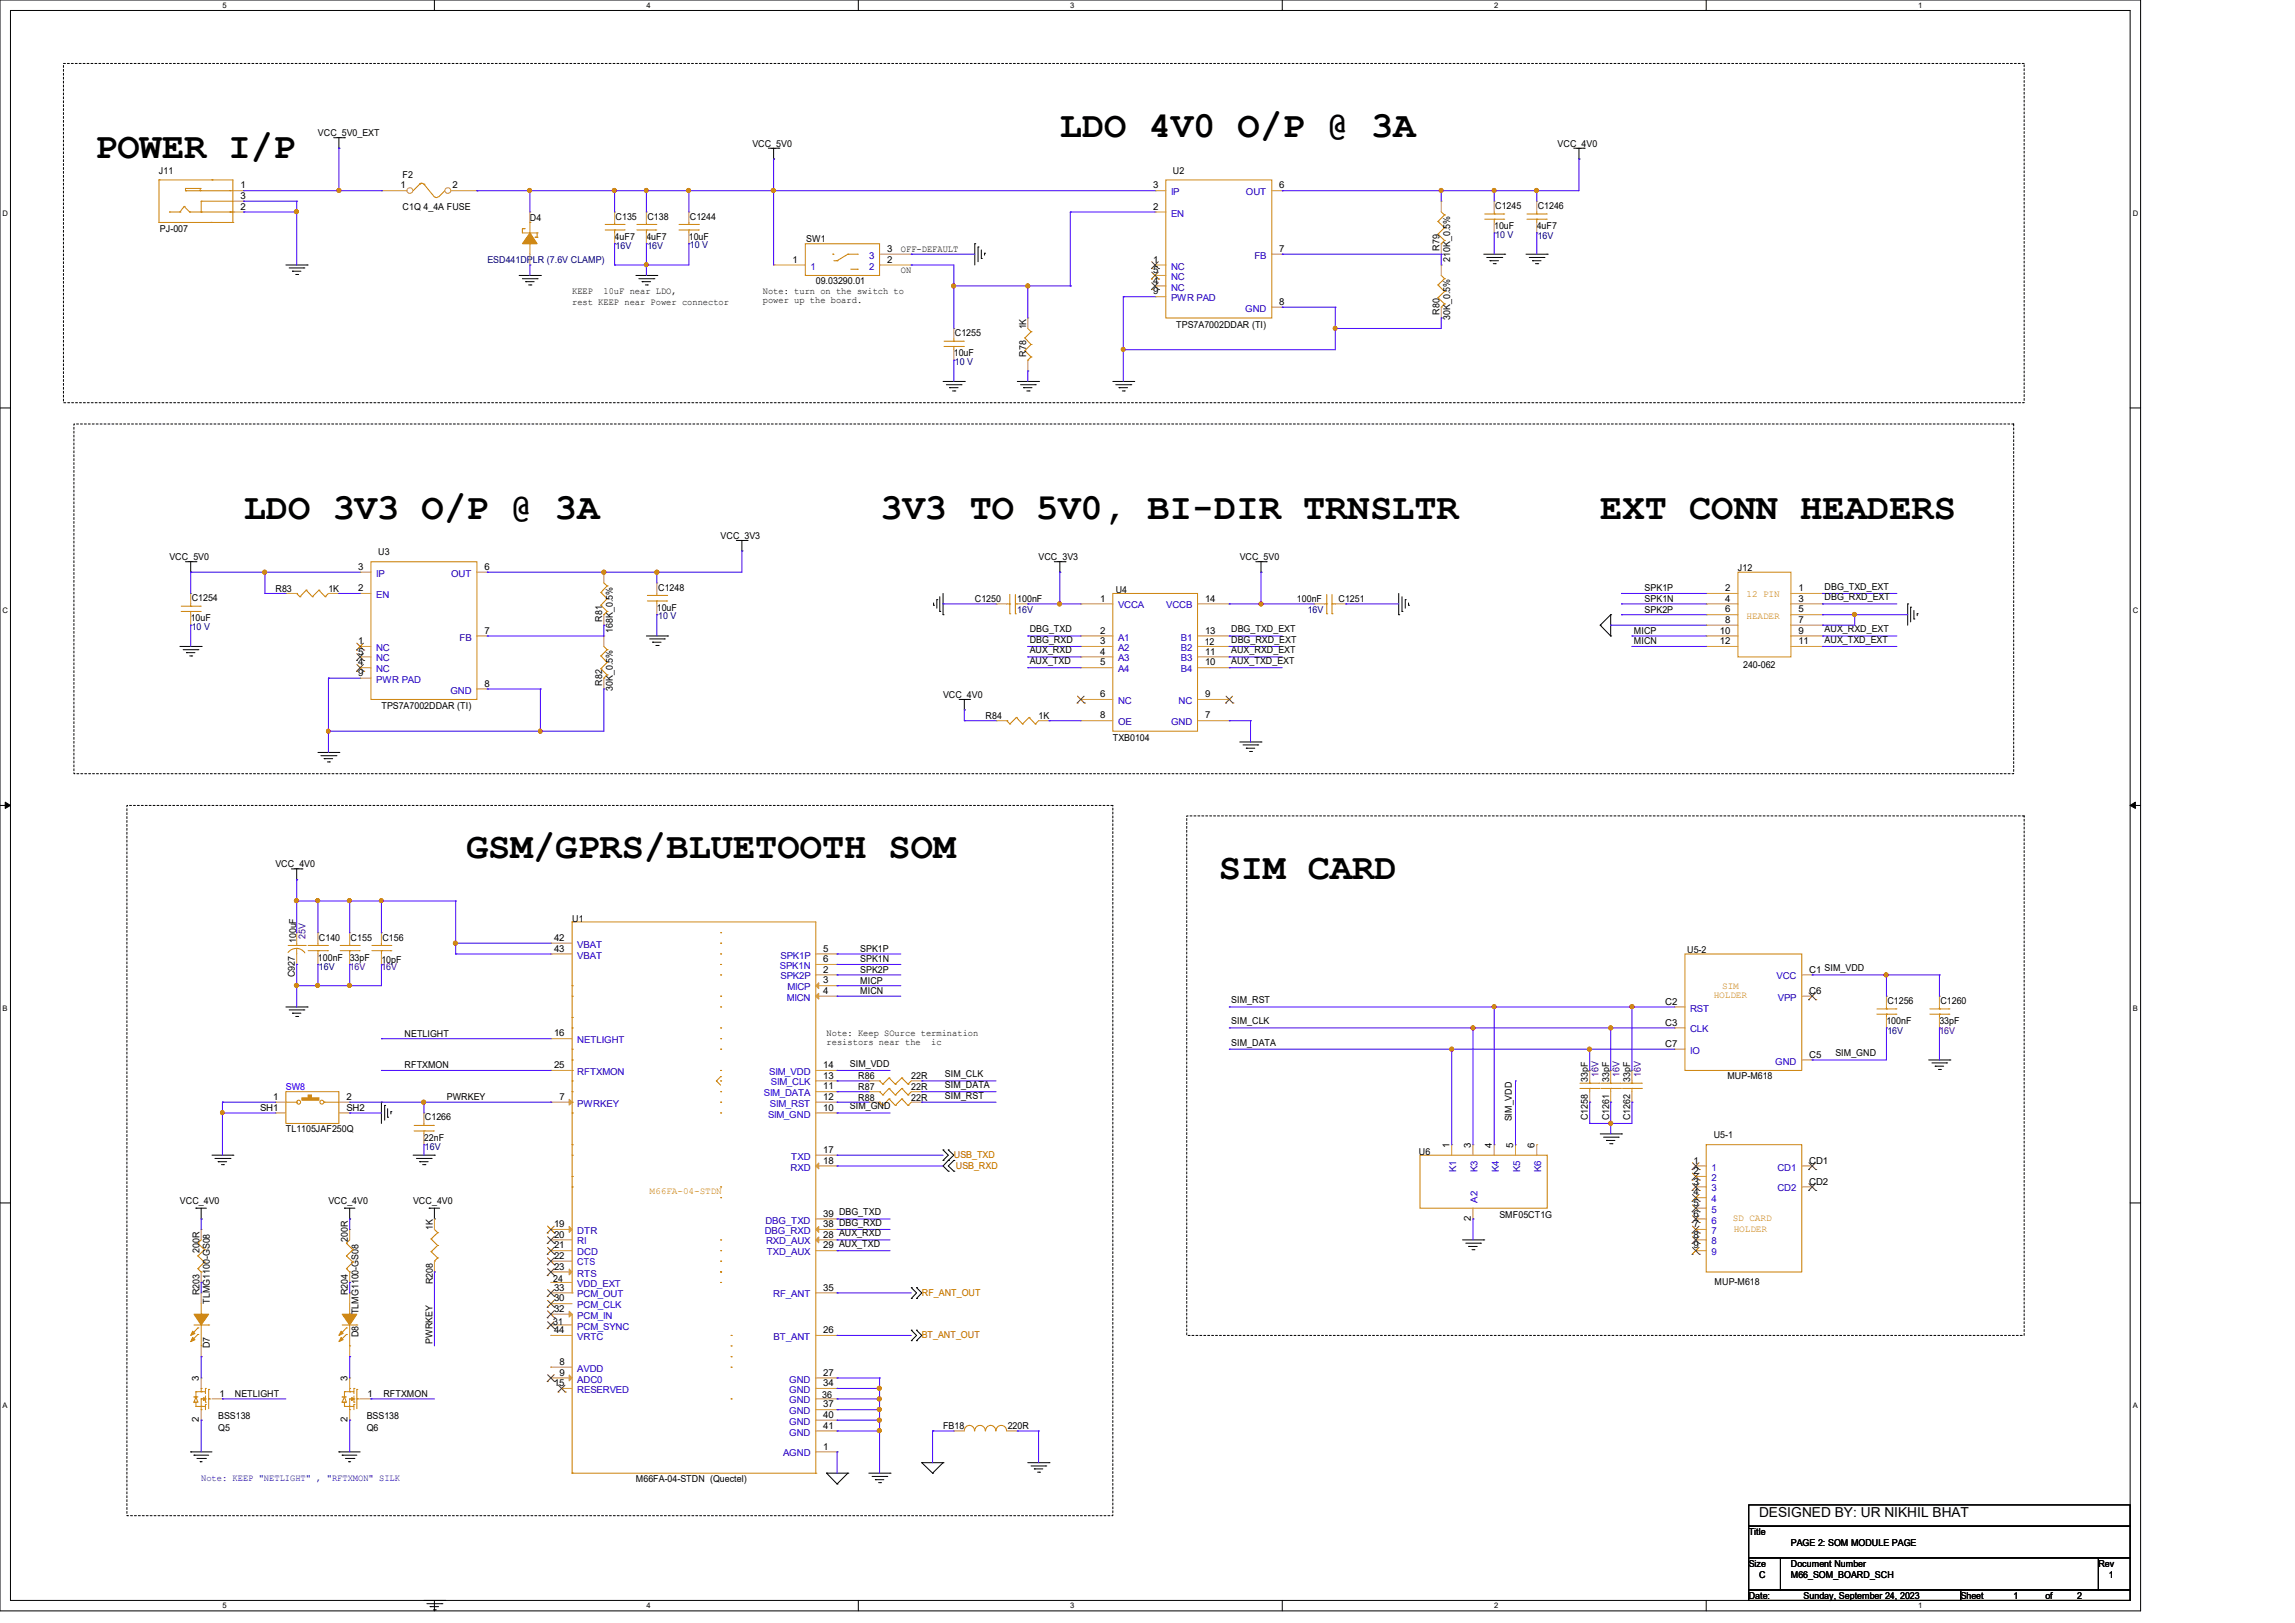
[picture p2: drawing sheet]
<svg xmlns="http://www.w3.org/2000/svg" width="297mm" height="210mm" viewBox="0 0 297 210" stroke-linecap="round" stroke-linejoin="round" font-family="sans-serif">
<defs><g id="words">
<g font-size="4.8">
<text x="137.2" y="17.7">LDO 4V0 O/P @ 3A</text>
<text x="12.3" y="20.4">POWER I/P</text>
<text x="31.5" y="67.1">LDO 3V3 O/P @ 3A</text>
<text x="114" y="67.1">3V3 TO 5V0, BI-DIR TRNSLTR</text>
<text x="207.1" y="67.1">EXT CONN HEADERS</text>
<text x="60.3" y="111">GSM/GPRS/BLUETOOTH SOM</text>
<text x="157.7" y="113.7">SIM CARD</text>
</g>
<text font-size="1.8" x="227.7" y="196.3">DESIGNED BY: UR NIKHIL BHAT</text>
<g font-size="1.2">
<text x="41.1" y="17.6">VCC_5V0_EXT</text>
<text x="20.6" y="22.5">J11</text>
<text x="52.1" y="23.1">F2</text>
<text x="97.4" y="19">VCC_5V0</text>
<text x="151.8" y="22.5">U2</text>
<text x="201.6" y="19">VCC_4V0</text>
<text x="31.1" y="27.1">2</text>
<text x="31.1" y="24.4">1</text>
<text x="31.1" y="25.7">3</text>
<text x="51.8" y="24.4">1</text>
<text x="52.1" y="27.2">C1Q 4_4A FUSE</text>
<text x="58.5" y="24.4">2</text>
<text x="68.6" y="28.6">D4</text>
<text x="79.7" y="28.4">C135</text>
<text x="83.8" y="28.4">C138</text>
<text x="89.3" y="28.4">C1244</text>
<text x="149.2" y="27.1">2</text>
<text x="149.2" y="24.4">3</text>
<text x="165.6" y="24.4">6</text>
<text x="193.4" y="29.7">10uF</text>
<text x="193.5" y="27.1">C1245</text>
<text x="198.9" y="29.7">4uF7</text>
<text x="199" y="27.1">C1246</text>
<text x="20.7" y="30.1">PJ-007</text>
<text x="79.5" y="31">4uF7</text>
<text x="83.6" y="31">4uF7</text>
<text x="89.2" y="31">10uF</text>
<text x="102.6" y="34">1</text>
<text x="104.3" y="31.3">SW1</text>
<text x="114.8" y="34">2</text>
<text x="114.8" y="32.6">3</text>
<text x="116.6" y="32.6">OFF-DEFAULT</text>
<text x="116.6" y="35.3">ON</text>
<text x="149.2" y="34">1</text>
<text x="149.2" y="35.3">5</text>
<text x="165.6" y="32.6">7</text>
<text x="186.3" y="32.5" transform="rotate(-90 186.3 32.5)">R79</text>
<text x="187.7" y="33.9" transform="rotate(-90 187.7 33.9)">210K_0.5%</text>
<text x="74" y="38">KEEP</text>
<text x="74" y="39.4">rest KEEP near Power connector</text>
<text x="78.1" y="38">10uF near LDO,</text>
<text x="98.7" y="38">Note: turn on the switch to</text>
<text x="98.7" y="39.2">power up the board.</text>
<text x="105.6" y="36.8">09.03290.01</text>
<text x="149.2" y="36.7">4</text>
<text x="149.2" y="38.1">9</text>
<text x="165.6" y="39.5">8</text>
<text x="186.3" y="40.7" transform="rotate(-90 186.3 40.7)">R80</text>
<text x="187.7" y="41.4" transform="rotate(-90 187.7 41.4)">30K_0.5%</text>
<text x="123.4" y="46.1">10uF</text>
<text x="123.6" y="43.5">C1255</text>
<text x="132.8" y="46.2" transform="rotate(-90 132.8 46.2)">R78</text>
<text x="132.8" y="42.6" transform="rotate(-90 132.8 42.6)">1K</text>
<text x="152.2" y="42.4">TPS7A7002DDAR (TI)</text>
<text x="48.9" y="71.9">U3</text>
<text x="93.3" y="69.7">VCC_3V3</text>
<text x="21.9" y="72.4">VCC_5V0</text>
<text x="24.8" y="77.8">C1254</text>
<text x="35.6" y="76.6">R83</text>
<text x="42.5" y="76.6">1K</text>
<text x="46.4" y="76.5">2</text>
<text x="46.4" y="73.7">3</text>
<text x="62.7" y="73.7">6</text>
<text x="85.2" y="76.4">C1248</text>
<text x="126.2" y="77.9">C1250</text>
<text x="131.7" y="77.9">100nF</text>
<text x="134.4" y="72.4">VCC_3V3</text>
<text x="142.4" y="77.9">1</text>
<text x="144.4" y="76.7">U4</text>
<text x="156" y="77.9">14</text>
<text x="160.4" y="72.4">VCC_5V0</text>
<text x="167.8" y="77.9">100nF</text>
<text x="173.2" y="77.9">C1251</text>
<text x="212.8" y="76.5">SPK1P</text>
<text x="212.8" y="77.9">SPK1N</text>
<text x="223.3" y="77.9">4</text>
<text x="223.3" y="76.5">2</text>
<text x="224.9" y="73.8">J12</text>
<text x="232.7" y="76.5">1</text>
<text x="232.7" y="77.9">3</text>
<text x="236.1" y="76.3">DBG_TXD_EXT</text>
<text x="236.1" y="77.7">DBG_RXD_EXT</text>
<text x="24.7" y="80.4">10uF</text>
<text x="46.4" y="83.4">1</text>
<text x="62.7" y="82">7</text>
<text x="77.9" y="80.5" transform="rotate(-90 77.9 80.5)">R81</text>
<text x="79.3" y="81.9" transform="rotate(-90 79.3 81.9)">168K_0.5%</text>
<text x="85" y="79">10uF</text>
<text x="133.3" y="81.8">DBG_TXD</text>
<text x="133.3" y="83.2">DBG_RXD</text>
<text x="142.4" y="82">2</text>
<text x="142.4" y="83.4">3</text>
<text x="155.9" y="83.4">12</text>
<text x="156" y="82">13</text>
<text x="159.3" y="81.8">DBG_TXD_EXT</text>
<text x="159.3" y="83.2">DBG_RXD_EXT</text>
<text x="211.4" y="82">MICP</text>
<text x="211.4" y="83.4">MICN</text>
<text x="212.8" y="79.3">SPK2P</text>
<text x="222.6" y="82">10</text>
<text x="222.6" y="83.4">12</text>
<text x="223.3" y="79.2">6</text>
<text x="223.3" y="80.6">8</text>
<text x="232.7" y="79.2">5</text>
<text x="232.7" y="80.6">7</text>
<text x="232.7" y="82">9</text>
<text x="232.7" y="83.4">11</text>
<text x="236.1" y="81.8">AUX_RXD_EXT</text>
<text x="236.1" y="83.2">AUX_TXD_EXT</text>
<text x="46.4" y="86.1">4</text>
<text x="46.4" y="84.7">5</text>
<text x="46.4" y="87.5">9</text>
<text x="62.7" y="88.9">8</text>
<text x="77.9" y="88.7" transform="rotate(-90 77.9 88.7)">R82</text>
<text x="79.3" y="89.4" transform="rotate(-90 79.3 89.4)">30K_0.5%</text>
<text x="133.3" y="84.5">AUX_RXD</text>
<text x="133.3" y="85.9">AUX_TXD</text>
<text x="142.4" y="84.7">4</text>
<text x="142.4" y="86.1">5</text>
<text x="156" y="86.1">10</text>
<text x="156" y="84.7">11</text>
<text x="159.3" y="84.5">AUX_RXD_EXT</text>
<text x="159.3" y="85.9">AUX_TXD_EXT</text>
<text x="225.6" y="86.4">240-062</text>
<text x="49.4" y="91.8">TPS7A7002DDAR (TI)</text>
<text x="122" y="90.3">VCC_4V0</text>
<text x="127.5" y="93">R84</text>
<text x="134.4" y="93">1K</text>
<text x="142.4" y="93">8</text>
<text x="142.4" y="90.2">6</text>
<text x="144" y="95.9">TXB0104</text>
<text x="156" y="93">7</text>
<text x="156" y="90.2">9</text>
<text x="35.6" y="112.2">VCC_4V0</text>
<text x="74" y="119.3">U1</text>
<text x="38.3" y="122" transform="rotate(-90 38.3 122)">100uF</text>
<text x="41.1" y="124.3">100nF</text>
<text x="41.3" y="121.7">C140</text>
<text x="45.3" y="124.3">33pF</text>
<text x="45.4" y="121.7">C155</text>
<text x="49.4" y="124.6">10pF</text>
<text x="49.5" y="121.7">C156</text>
<text x="71.7" y="121.7">42</text>
<text x="71.7" y="123.1">43</text>
<text x="106.5" y="125.9">2</text>
<text x="106.5" y="123.1">5</text>
<text x="106.5" y="124.5">6</text>
<text x="111.3" y="123.2">SPK1P</text>
<text x="111.3" y="124.5">SPK1N</text>
<text x="111.3" y="125.9">SPK2P</text>
<text x="218.3" y="123.3">U5-2</text>
<text x="234.1" y="125.9">C1 SIM_VDD</text>
<text x="38.1" y="126.4" transform="rotate(-90 38.1 126.4)">C927</text>
<text x="106.5" y="127.3">3</text>
<text x="106.5" y="128.6">4</text>
<text x="111.3" y="127.3">MICP</text>
<text x="111.3" y="128.6">MICN</text>
<text x="159.3" y="129.8">SIM_RST</text>
<text x="215.5" y="130">C2</text>
<text x="234.1" y="128.6">C6</text>
<text x="244.3" y="129.9">C1256</text>
<text x="251.1" y="129.9">C1260</text>
<text x="52.4" y="134.2">NETLIGHT</text>
<text x="71.7" y="134.1">16</text>
<text x="107" y="134">Note: Keep SOurce termination</text>
<text x="107" y="135.3">resistors near the</text>
<text x="120.5" y="135.3">ic</text>
<text x="159.3" y="132.5">SIM_CLK</text>
<text x="159.3" y="135.3">SIM_DATA</text>
<text x="215.5" y="132.7">C3</text>
<text x="215.5" y="135.5">C7</text>
<text x="234.1" y="136.9">C5</text>
<text x="237.5" y="136.7">SIM_GND</text>
<text x="244.1" y="132.5">100nF</text>
<text x="251" y="132.5">33pF</text>
<text x="33.7" y="143.7">SH1</text>
<text x="35.3" y="142.3">1</text>
<text x="44.8" y="142.3">2</text>
<text x="44.8" y="143.7">SH2</text>
<text x="52.4" y="138.3">RFTXMON</text>
<text x="57.8" y="142.4">PWRKEY</text>
<text x="71.7" y="138.2">25</text>
<text x="72.4" y="142.3">7</text>
<text x="106.5" y="143.7">10</text>
<text x="106.5" y="141">11</text>
<text x="106.5" y="142.3">12</text>
<text x="106.5" y="139.6">13</text>
<text x="106.5" y="138.2">14</text>
<text x="110" y="138">SIM_VDD</text>
<text x="110" y="143.6">SIM_GND</text>
<text x="111.1" y="141">R87</text>
<text x="111.1" y="142.4">R88</text>
<text x="111.1" y="139.7">R86</text>
<text x="117.9" y="141">22R</text>
<text x="117.9" y="142.4">22R</text>
<text x="117.9" y="139.7">22R</text>
<text x="122.3" y="139.4">SIM_CLK</text>
<text x="122.3" y="140.8">SIM_DATA</text>
<text x="122.3" y="142.2">SIM_RST</text>
<text x="205.5" y="140" transform="rotate(-90 205.5 140)">33pF</text>
<text x="208.2" y="140" transform="rotate(-90 208.2 140)">33pF</text>
<text x="211" y="140" transform="rotate(-90 211 140)">33pF</text>
<text x="223.6" y="139.7">MUP-M618</text>
<text x="37" y="146.5">TL1105JAF250Q</text>
<text x="54.9" y="147.6">22nF</text>
<text x="55" y="145">C1266</text>
<text x="106.5" y="149.2">17</text>
<text x="183.6" y="149.4">U6</text>
<text x="187.6" y="148.5" transform="rotate(-90 187.6 148.5)">1</text>
<text x="190.3" y="148.5" transform="rotate(-90 190.3 148.5)">3</text>
<text x="193.1" y="148.5" transform="rotate(-90 193.1 148.5)">4</text>
<text x="195.7" y="145.1" transform="rotate(-90 195.7 145.1)">SIM_VDD</text>
<text x="195.8" y="148.5" transform="rotate(-90 195.8 148.5)">5</text>
<text x="198.6" y="148.5" transform="rotate(-90 198.6 148.5)">6</text>
<text x="205.5" y="144.9" transform="rotate(-90 205.5 144.9)">C1258</text>
<text x="208.2" y="144.9" transform="rotate(-90 208.2 144.9)">C1261</text>
<text x="211" y="144.9" transform="rotate(-90 211 144.9)">C1262</text>
<text x="221.8" y="147.3">U5-1</text>
<text x="23.3" y="155.8">VCC_4V0</text>
<text x="42.5" y="155.8">VCC_4V0</text>
<text x="53.5" y="155.8">VCC_4V0</text>
<text x="106.5" y="150.6">18</text>
<text x="219.2" y="150.6">1</text>
<text x="219.2" y="151.9">2</text>
<text x="219.2" y="153.3">3</text>
<text x="219.2" y="154.7">4</text>
<text x="234.1" y="150.6">CD1</text>
<text x="234.1" y="153.3">CD2</text>
<text x="45" y="160.7" transform="rotate(-90 45 160.7)">200R</text>
<text x="56" y="159.2" transform="rotate(-90 56 159.2)">1K</text>
<text x="71.7" y="158.8">19</text>
<text x="71.7" y="160.1">20</text>
<text x="71.7" y="161.5">21</text>
<text x="106.5" y="160.1">28 AUX_RXD</text>
<text x="106.5" y="161.5">29 AUX_TXD</text>
<text x="106.5" y="158.8">38 DBG_RXD</text>
<text x="106.5" y="157.4">39 DBG_TXD</text>
<text x="190.3" y="158" transform="rotate(-90 190.3 158)">2</text>
<text x="194.1" y="157.6">SMF05CT1G</text>
<text x="219.2" y="156">5</text>
<text x="219.2" y="157.4">6</text>
<text x="219.2" y="158.8">7</text>
<text x="219.2" y="160.1">8</text>
<text x="219.2" y="161.5">9</text>
<text x="25.8" y="167.6" transform="rotate(-90 25.8 167.6)">R203</text>
<text x="25.8" y="162.1" transform="rotate(-90 25.8 162.1)">200R</text>
<text x="45" y="167.6" transform="rotate(-90 45 167.6)">R204</text>
<text x="56" y="166.2" transform="rotate(-90 56 166.2)">R208</text>
<text x="71.6" y="165.9">24</text>
<text x="71.7" y="162.9">22</text>
<text x="71.7" y="164.3">23</text>
<text x="71.7" y="167">33</text>
<text x="106.5" y="167">35</text>
<text x="221.9" y="166.3">MUP-M618</text>
<text x="27.2" y="168.7" transform="rotate(-90 27.2 168.7)">TLMG1100-GS08</text>
<text x="46.4" y="173.1" transform="rotate(-90 46.4 173.1)">D8</text>
<text x="46.4" y="170.1" transform="rotate(-90 46.4 170.1)">TLMG1100-GS08</text>
<text x="56" y="173.9" transform="rotate(-90 56 173.9)">PWRKEY</text>
<text x="71.6" y="171.5">31</text>
<text x="71.7" y="168.4">30</text>
<text x="71.7" y="169.8">32</text>
<text x="71.7" y="172.5">44</text>
<text x="106.5" y="172.5">26</text>
<text x="25.7" y="178.7" transform="rotate(-90 25.7 178.7)">3</text>
<text x="27.2" y="174.5" transform="rotate(-90 27.2 174.5)">D7</text>
<text x="45" y="178.7" transform="rotate(-90 45 178.7)">3</text>
<text x="71.7" y="179.4">15</text>
<text x="72.4" y="176.6">8</text>
<text x="72.4" y="178">9</text>
<text x="106.5" y="178">27</text>
<text x="106.5" y="179.4">34</text>
<text x="25.7" y="184.1" transform="rotate(-90 25.7 184.1)">2</text>
<text x="28.2" y="185.2">Q5</text>
<text x="28.2" y="183.6">BSS138</text>
<text x="28.4" y="180.7">1</text>
<text x="30.4" y="180.8">NETLIGHT</text>
<text x="45" y="184.1" transform="rotate(-90 45 184.1)">2</text>
<text x="47.5" y="185.2">Q6</text>
<text x="47.5" y="183.6">BSS138</text>
<text x="47.6" y="180.7">1</text>
<text x="49.6" y="180.8">RFTXMON</text>
<text x="106.4" y="180.9">36</text>
<text x="106.5" y="182.1">37</text>
<text x="106.5" y="183.5">40</text>
<text x="106.5" y="184.9">41</text>
<text x="122" y="184.9">FB18</text>
<text x="130.4" y="184.9">220R</text>
<text x="82.3" y="191.8">M66FA-04-STDN (Quectel)</text>
<text x="106.5" y="187.6">1</text>
<text x="226.3" y="198.6">Title</text>
<text x="226.3" y="202.7">Size</text>
<text x="231.8" y="200">PAGE 2: SOM MODULE PAGE</text>
<text x="231.8" y="202.7">Document Number</text>
<text x="271.6" y="202.7">Rev</text>
<text x="226.3" y="206.9">Date:</text>
<text x="227.7" y="204.1">C</text>
<text x="231.8" y="204.1">M66_SOM_BOARD_SCH</text>
<text x="233.4" y="206.9">Sunday, September 24, 2023</text>
<text x="253.7" y="206.9">Sheet</text>
<text x="260.6" y="206.9">1</text>
<text x="264.7" y="206.9">of</text>
<text x="268.8" y="206.9">2</text>
<text x="272.9" y="204.1">1</text>
</g>
<g font-size="1.2" fill="#00c">
<text x="151.5" y="28">EN</text>
<text x="151.5" y="25.3">IP</text>
<text x="161.2" y="25.3">OUT</text>
<text x="104.9" y="34.9">1</text>
<text x="112.5" y="34.9">2</text>
<text x="112.5" y="33.5">3</text>
<text x="151.5" y="34.9">NC</text>
<text x="162.3" y="33.5">FB</text>
<text x="151.5" y="37.6">NC</text>
<text x="151.5" y="36.2">NC</text>
<text x="151.5" y="39">PWR PAD</text>
<text x="161.2" y="40.3">GND</text>
<text x="48.7" y="77.4">EN</text>
<text x="48.7" y="74.6">IP</text>
<text x="58.4" y="74.6">OUT</text>
<text x="59.5" y="82.9">FB</text>
<text x="144.7" y="82.9">A1</text>
<text x="144.7" y="78.7">VCCA</text>
<text x="150.9" y="78.7">VCCB</text>
<text x="152.8" y="82.9">B1</text>
<text x="48.7" y="84.2">NC</text>
<text x="48.7" y="87">NC</text>
<text x="48.7" y="85.6">NC</text>
<text x="48.7" y="88.3">PWR PAD</text>
<text x="58.3" y="89.7">GND</text>
<text x="144.7" y="84.2">A2</text>
<text x="144.7" y="85.6">A3</text>
<text x="144.7" y="87">A4</text>
<text x="152.8" y="87">B4</text>
<text x="152.8" y="85.6">B3</text>
<text x="152.8" y="84.2">B2</text>
<text x="144.7" y="93.9">OE</text>
<text x="144.7" y="91.1">NC</text>
<text x="151.5" y="93.9">GND</text>
<text x="152.5" y="91.1">NC</text>
<text x="74.7" y="122.6">VBAT</text>
<text x="74.7" y="124">VBAT</text>
<text x="100.9" y="125.4">SPK1N</text>
<text x="101" y="124">SPK1P</text>
<text x="101" y="126.7">SPK2P</text>
<text x="101.9" y="129.5">MICN</text>
<text x="101.9" y="128.1">MICP</text>
<text x="218.7" y="130.9">RST</text>
<text x="229.9" y="126.7">VCC</text>
<text x="230.1" y="129.5">VPP</text>
<text x="74.7" y="135">NETLIGHT</text>
<text x="218.7" y="133.6">CLK</text>
<text x="218.7" y="136.4">IO</text>
<text x="229.7" y="137.8">GND</text>
<text x="74.7" y="143.2">PWRKEY</text>
<text x="74.7" y="139.1">RFTXMON</text>
<text x="98.8" y="141.9">SIM_DATA</text>
<text x="99.6" y="139.1">SIM_VDD</text>
<text x="99.6" y="143.2">SIM_RST</text>
<text x="99.8" y="140.5">SIM_CLK</text>
<text x="99.4" y="144.6">SIM_GND</text>
<text x="102.3" y="151.5">RXD</text>
<text x="102.4" y="150.1">TXD</text>
<text x="188.5" y="151.7" transform="rotate(-90 188.5 151.7)">K1</text>
<text x="191.2" y="155.7" transform="rotate(-90 191.2 155.7)">A2</text>
<text x="191.2" y="151.7" transform="rotate(-90 191.2 151.7)">K3</text>
<text x="194" y="151.7" transform="rotate(-90 194 151.7)">K4</text>
<text x="196.7" y="151.7" transform="rotate(-90 196.7 151.7)">K5</text>
<text x="199.5" y="151.7" transform="rotate(-90 199.5 151.7)">K6</text>
<text x="221.5" y="151.5">1</text>
<text x="221.5" y="152.8">2</text>
<text x="221.5" y="154.2">3</text>
<text x="221.5" y="155.6">4</text>
<text x="230" y="151.5">CD1</text>
<text x="230" y="154.2">CD2</text>
<text x="74.7" y="159.7">DTR</text>
<text x="74.7" y="161">RI</text>
<text x="99" y="159.7">DBG_RXD</text>
<text x="99.1" y="158.3">DBG_TXD</text>
<text x="99.1" y="161">RXD_AUX</text>
<text x="221.5" y="156.9">5</text>
<text x="221.5" y="158.3">6</text>
<text x="221.5" y="159.7">7</text>
<text x="221.5" y="161">8</text>
<text x="74.7" y="162.4">DCD</text>
<text x="74.7" y="165.2">RTS</text>
<text x="74.7" y="166.5">VDD_EXT</text>
<text x="74.7" y="167.9">PCM_OUT</text>
<text x="74.7" y="163.7">CTS</text>
<text x="99.2" y="162.4">TXD_AUX</text>
<text x="100.1" y="167.9">RF_ANT</text>
<text x="221.5" y="162.4">9</text>
<text x="74.7" y="169.3">PCM_CLK</text>
<text x="74.7" y="172">PCM_SYNC</text>
<text x="74.7" y="170.6">PCM_IN</text>
<text x="74.7" y="173.4">VRTC</text>
<text x="100.1" y="173.4">BT_ANT</text>
<text x="74.7" y="177.5">AVDD</text>
<text x="74.7" y="178.9">ADC0</text>
<text x="102.1" y="178.9">GND</text>
<text x="74.7" y="180.3">RESERVED</text>
<text x="102.1" y="180.3">GND</text>
<text x="102.1" y="181.6">GND</text>
<text x="102.1" y="183">GND</text>
<text x="102.1" y="184.4">GND</text>
<text x="102.1" y="185.8">GND</text>
<text x="101.3" y="188.5">AGND</text>
</g>
<g font-size="1.2" fill="#000080">
<text x="63.1" y="34">ESD441DPLR (7.6V CLAMP)</text>
<text x="79.7" y="32.3">16V</text>
<text x="83.8" y="32.3">16V</text>
<text x="89.3" y="32.1">10 V</text>
<text x="193.5" y="30.7">10 V</text>
<text x="199" y="30.9">16V</text>
<text x="123.6" y="47.2">10 V</text>
<text x="24.8" y="81.5">10 V</text>
<text x="85.2" y="80.1">10 V</text>
<text x="131.7" y="79.3">16V</text>
<text x="169.2" y="79.3">16V</text>
<text x="41.3" y="125.5">16V</text>
<text x="244.3" y="133.8">16V</text>
<text x="55" y="148.8">16V</text>
</g>
<g font-size="1.2" fill="#cc8006">
<text x="226" y="77.3">12 PIN</text>
<text x="226" y="80.1">HEADER</text>
<text x="221.8" y="129.1">HOLDER</text>
<text x="222.9" y="128">SIM</text>
<text x="84.1" y="154.5">M66FA-04-STDN</text>
<text x="224.2" y="158">SD CARD</text>
<text x="224.4" y="159.4">HOLDER</text>
</g>
<g font-size="1.2" fill="#400080">
<text x="39.5" y="121.5" transform="rotate(-90 39.5 121.5)">25V</text>
<text x="45.3" y="125.5">16V</text>
<text x="49.4" y="125.5">16V</text>
<text x="251" y="133.8">16V</text>
<text x="206.9" y="139.3" transform="rotate(-90 206.9 139.3)">16V</text>
<text x="209.6" y="139.3" transform="rotate(-90 209.6 139.3)">16V</text>
<text x="212.3" y="139.3" transform="rotate(-90 212.3 139.3)">16V</text>
</g>
<text font-size="1.2" fill="#00f" x="37" y="141">SW8</text>
<g font-size="1.2" fill="#f00">
<text x="123.4" y="149.8">USB_TXD</text>
<text x="123.7" y="151.3">USB_RXD</text>
<text x="119.3" y="167.6">RF_ANT_OUT</text>
<text x="119.3" y="173.1">BT_ANT_OUT</text>
</g>
<text font-size="1.2" fill="#0000a0" x="26" y="191.6">Note: KEEP &quot;NETLIGHT&quot; , &quot;RFTXMON&quot; SILK</text>
<g font-size="1">
<text x="28.8" y="1">5</text>
<text x="83.7" y="1">4</text>
<text x="138.5" y="1">3</text>
<text x="193.4" y="1">2</text>
<text x="248.2" y="1">1</text>
<text x=".3" y="27.9">D</text>
<text x="276" y="27.9">D</text>
<text x=".3" y="79.4">C</text>
<text x="276" y="79.4">C</text>
<text x=".3" y="130.8">B</text>
<text x="276" y="130.8">B</text>
<text x=".3" y="182.2">A</text>
<text x="276" y="182.2">A</text>
<text x="28.8" y="208.1">5</text>
<text x="83.7" y="208.1">4</text>
<text x="138.5" y="208.1">3</text>
<text x="193.4" y="208.1">2</text>
<text x="248.2" y="208.1">1</text>
</g>
</g></defs>
<path d="M0 0h277v208.4h-277zM1.4 1.4h274.3v205.7h-274.3z" fill="none" stroke="#000" stroke-width=".13"/>
<g fill="#fff">
<path d="M28.8 .1h.5v1.1h-.5z"/>
<path d="M28.8 207.2h.5v1.1h-.5z"/>
</g>
<path d="M56.2 0v1.4M56.2 207.1v1.3" fill="none" stroke="#000" stroke-width=".13"/>
<g fill="#fff">
<path d="M83.7 .1h.5v1.1h-.5z"/>
<path d="M83.7 207.2h.5v1.1h-.5z"/>
</g>
<path d="M111.1 0v1.4M111.1 207.1v1.3" fill="none" stroke="#000" stroke-width=".13"/>
<g fill="#fff">
<path d="M138.5 .1h.6v1.1h-.6z"/>
<path d="M138.5 207.2h.6v1.1h-.6z"/>
</g>
<path d="M165.9 0v1.4M165.9 207.1v1.3" fill="none" stroke="#000" stroke-width=".13"/>
<g fill="#fff">
<path d="M193.4 .1h.5v1.1h-.5z"/>
<path d="M193.4 207.2h.5v1.1h-.5z"/>
</g>
<path d="M220.8 0v1.4M220.8 207.1v1.3" fill="none" stroke="#000" stroke-width=".13"/>
<g fill="#fff">
<path d="M248.2 .1h.6v1.1h-.6z"/>
<path d="M248.2 207.2h.6v1.1h-.6z"/>
<path d="M.3 27.1h.8v1.1h-.8z"/>
<path d="M276 27.1h.7v1.1h-.7z"/>
<path d="M.3 78.5h.8v1.1h-.8z"/>
<path d="M276 78.5h.7v1.1h-.7z"/>
</g>
<path d="M0 52.8h1.4M275.7 52.8h1.3" fill="none" stroke="#000" stroke-width=".13"/>
<g fill="#fff">
<path d="M.3 129.9h.7v1.1h-.7z"/>
<path d="M276 129.9h.6v1.1h-.6z"/>
</g>
<path d="M0 104.2h1.4M275.7 104.2h1.3" fill="none" stroke="#000" stroke-width=".13"/>
<path d="M.7 103.8l.7 .4-.7 .4zM275.7 104.2l.7-.4v.8z" fill="#000" stroke="#000" stroke-width=".13"/>
<g fill="#fff">
<path d="M.3 181.4h.7v1.1h-.7z"/>
<path d="M276 181.4h.6v1.1h-.6z"/>
</g>
<g fill="none" stroke="#000" stroke-width=".13">
<path d="M43.2 17.8h1.4M43.9 19.2h.1M43.9 17.8v1.4M44.6 17.8h.1M99.4 19.2h1.4M100.1 19.2v1.4M100.8 19.2h.1M203.7 19.2h1.3M204.3 19.2v1.4M205 19.2h.1M37 34.3h2.8M37.4 34.7h1.9"/>
<path d="M37.8 35.1h.1M37.8 35.1h1.1M38.3 35.5h.2M38.5 35.5h.1M39.3 34.7h.1M39.8 34.3h.1M67.2 35.6h2.7M67.6 36.1h1.9M68 36.4h.1M68 36.4h1.1M68.4 36.9h.3M68.7 36.9h.1"/>
<path d="M69.5 36.1h.1M69.9 35.6h.1M82.3 35.6h2.7M82.7 36.1h1.9M83.1 36.4h.1M83.1 36.4h1.1M83.5 36.9h.3M83.8 36.9h.1M84.6 36.1h.1M85 35.6h.1M100.1 20.6h.1M126.2 31.5h.1"/>
<path d="M126.2 31.5v2.8M126.6 32h.1M126.6 32v1.9M127 33.4h.1M127 32.3v1.1M127.4 32.8h.1M127.4 32.8v.2M192 32.9h2.7M192.4 33.3h2M192.8 33.7h.1M192.8 33.7h1.1M193.3 34.1h.2"/>
<path d="M193.5 34.1h.1M194.4 33.3h.1M194.7 32.9h.1M197.5 32.9h2.7M197.9 33.3h1.9M198.3 33.7h.1M198.3 33.7h1.1M198.7 34.1h.3M199 34.1h.1M199.8 33.3h.1M200.2 32.9h.1M204.3 20.6h.1"/>
<path d="M122 49.4h2.8M122.5 49.8h1.9M122.9 50.2h.1M122.9 50.2h1.1M123.3 50.6h.3M123.6 50.6h.1M124.4 49.8h.1M124.8 49.4h.1M131.7 49.4h2.7M132.1 49.8h1.9M132.5 50.2h.1M132.5 50.2h1.1"/>
<path d="M132.9 50.6h.3M133.2 50.6h.1M134 49.8h.1M134.4 49.4h.1M144 49.4h2.7M144.4 49.8h1.9M144.8 50.2h.1M144.8 50.2h1.1M145.2 50.6h.3M145.5 50.6h.1M146.3 49.8h.1M146.7 49.4h.1"/>
<path d="M24 72.7h1.4M24.7 74h.1M24.7 72.7v1.3M25.4 72.7h.1M95.3 69.9h1.4M96 71.3h.1M96 69.9v1.4M96.7 69.9h.1M120.8 78.3h.1M120.8 78v.3M121.2 77.6h.1M121.2 77.6v1.1"/>
<path d="M121.6 79.1h.1M121.6 77.2v1.9M122 79.5h.1M122 76.8v2.7M136.4 72.7h1.4M137.2 74h.1M137.2 72.7v1.3M137.8 72.7h.1M162.5 72.7h1.4M163.2 74h.1M163.2 72.7v1.3M163.9 72.7h.1"/>
<path d="M181 79.5h.1M181 76.8v2.7M181.4 79.1h.1M181.4 77.2v1.9M181.9 77.6h.1M181.9 77.6v1.1M182.3 78.3h.1M182.3 78v.3M208.4 79.5h.1M208.4 79.5v2.8M208.4 79.5l-1.3 1.4M246.9 78.1h.1"/>
<path d="M246.9 78.1v2.8M247.3 78.6h.1M247.3 78.6v1.9M247.7 79v1.1M248.1 79.4h.1M248.1 79.4v.3M23.3 83.7h2.7M23.7 84.1h1.9M24.1 84.5h.1M24.1 84.5h1.1M24.6 84.9h.2M24.8 84.9h.1"/>
<path d="M25.6 84.1h.1M26 83.7h.1M41.1 97.4h2.8M41.5 97.8h2M42 98.2h.1M42 98.2h1.1M42.4 98.6h.2M42.6 98.6h.1M43.5 97.8h.1M43.9 97.4h.1M83.7 82.3h2.7M84.1 82.7h1.9"/>
<path d="M84.5 83.1h.1M84.5 83.1h1.1M84.9 83.5h.3M85.2 83.5h.1M86 82.7h.1M86.4 82.3h.1M124.1 90.5h1.4M124.8 91.9h.1M124.8 90.5v1.4M125.5 90.5h.1M160.4 96h2.8M160.9 96.4h1.9"/>
<path d="M161.3 96.8h.1M161.3 96.8h1.1M161.7 97.2h.3M162 97.2h.1M162.8 96.4h.1M163.2 96h.1M207.1 80.9h.1M207.1 80.9l1.3 1.4M208.4 82.3h.1M247.7 80.1h.1M37.7 112.4h1.4M38.4 113.8h.1"/>
<path d="M38.4 112.4v1.4M39.1 112.4h.1M37 130.3h2.8M37.4 130.7h1.9M37.8 131.1h.1M37.8 131.1h1.1M38.3 131.5h.2M38.5 131.5h.1M39.3 130.7h.1M39.8 130.3h.1M249.6 137.2h2.7M250 137.5h1.9"/>
<path d="M250.4 138h.1M250.4 138h1.1M250.9 138.4h.2M251.1 138.4h.1M251.9 137.5h.1M252.3 137.2h.1M0 155.7h1.4M25.4 156.3h.1M25.4 156.3h1.3M26 157.7h.1M26 156.3v1.4M27.4 149.5h2.7"/>
<path d="M27.8 149.9h2M28.2 150.3h.1M28.2 150.3h1.1M28.7 150.7h.2M28.9 150.7h.1M29.8 149.9h.1M30.1 149.5h.1M44.6 156.3h.1M44.6 156.3h1.3M45.3 157.7h.1M45.3 156.3v1.4M49.4 142.6h.1"/>
<path d="M49.4 142.6v2.8M49.8 143h.1M49.8 143v1.9M50.2 144.6h.1M50.2 143.5v1.1M50.6 143.8h.1M50.6 143.8v.3M53.5 149.5h2.7M53.9 149.9h1.9M54.3 150.3h.1M54.3 150.3h1.1M54.7 150.7h.3"/>
<path d="M55 150.7h.1M55.5 156.3h.1M55.5 156.3h1.4M55.8 149.9h.1M56.2 149.5h.1M56.2 157.7h.1M56.2 156.3v1.4M122 150.2h.1M122 148.8h.1M122 148.8l.7 .7-.7 .7M122.7 150.2h.1M122.7 148.8h.1"/>
<path d="M122.7 151.6h.1M122.7 148.8l.7 .7-.7 .7M122.7 150.2l-.7 .7 .7 .7M123.4 151.6h.1M123.4 150.2h.1M123.4 150.2l-.7 .7 .7 .7M207.1 146.7h2.7M207.5 147.2h1.9M207.9 147.6h.1M207.9 147.6h1.1M208.3 148h.3M208.6 148h.1"/>
<path d="M209.4 147.2h.1M209.8 146.7h.1M275.7 155.7h1.3M117.9 168h.1M117.9 166.6h.1M117.9 173.5h.1M117.9 172.1h.1M117.9 166.6l.7 .7-.7 .7M117.9 172.1l.7 .7-.7 .7M118.6 168h.1M118.6 166.6h.1M118.6 173.5h.1"/>
<path d="M118.6 172.1h.1M118.6 166.6l.7 .7-.7 .7M118.6 172.1l.7 .7-.7 .7M189.3 160.4h2.7M189.7 160.9h1.9M190.1 161.3h.1M190.1 161.3h1.1M190.5 161.7h.3M190.8 161.7h.1M191.6 160.9h.1M192 160.4h.1M24.7 187.9h.1"/>
<path d="M24.7 187.9h2.7M25.1 188.3h.1M25.1 188.3h1.9M25.5 188.7h1.1M25.9 189.1h.1M25.9 189.1h.3M26.6 188.7h.1M43.9 187.9h.1M43.9 187.9h2.7M44.3 188.3h.1M44.3 188.3h1.9M44.7 188.7h1.1"/>
<path d="M45.1 189.1h.1M45.1 189.1h.3M45.8 188.7h.1M107 190.6h.1M107 190.6h2.7M107 190.6l1.3 1.4M108.3 192h.1M109.7 190.6h.1M109.7 190.6l-1.4 1.4M112.4 190.6h2.8M112.9 191.1h1.9M113.3 191.5h.1"/>
<path d="M113.3 191.5h1.1M113.7 191.9h.3M114 191.9h.1M114.8 191.1h.1M115.2 190.6h.1M119.3 189.3h.1M119.3 189.3h2.7M119.3 189.3l1.4 1.3M120.7 190.6h.1M122 189.3h.1M122 189.3l-1.3 1.3M133 189.3h2.8"/>
<path d="M133.4 189.7h1.9M133.9 190.1h.1M133.9 190.1h1.1M134.3 190.5h.2M134.5 190.5h.1M135.3 189.7h.1M135.8 189.3h.1M226.3 194.7h49.4v2.8h-49.4zM226.3 197.5h49.4v4.1h-49.4zM54.9 207.1h2.7M55.2 207.5h2M55.7 207.9h.1"/>
<path d="M55.7 207.9h1.1M56.1 208.3h.2M56.3 208.3h.1M57.2 207.5h.1M57.6 207.1h.1M226.3 201.6h4.1v4.1h-4.1zM226.3 205.7h27.4v1.4h-27.4zM230.4 201.6h41.2v4.1h-41.2zM253.7 205.7h22v1.4h-22zM271.6 201.6h4.1v4.1h-4.1z"/>
</g>
<path d="M8.2 8.2h253.8v43.9h-253.8zM9.6 54.9h251v45.2h-251zM16.4 104.2h127.6v91.9h-127.6zM153.6 105.6h108.4v67.2h-108.4z" fill="none" stroke="#000" stroke-width=".13" stroke-dasharray=".3"/>
<g fill="none" stroke="#cc8006" stroke-width=".13">
<path d="M54.3 23.8l.3-.1 .3 .1M54.3 23.8h.1M54.3 23.8l-.8 .9M54.9 23.8h.1M54.9 23.8l1.3 1.7M56.7 25.4a.26 .26 0 0 1-.4 .1M57.6 24.7h.1M57.6 24.7l-.8 .8M67.6 29.6h.1M67.6 29.6v.5h1.9M67.6 29.6h.3M67.9 29.6h.1"/>
<path d="M68.6 31.5h.1M68.6 28.8h.1M68.6 28.8v1.3M68.6 31.5v1.4M69.3 30.7h.1M69.3 30.7h.2M69.5 30.1h.1M69.5 30.7h.1M69.5 30.1v.6M78.3 29.8h2.5M78.3 29h2.5M79.5 29h.1"/>
<path d="M79.5 29.8h.1M79.5 28.8v.2M79.5 29.8v.3M80.8 29.8h.1M80.8 29h.1M150.9 23.3h13.7v17.8h-13.7zM186.1 36.9h.1M186.1 38.5h.1M186.1 36.9l.8 .8M186.1 38.5l.8 .8M186.5 39.8h.1M186.5 35.6l.4 .5"/>
<path d="M186.9 36.1h.1M186.9 37.7h.1M186.9 39.3h.1M186.9 36.1l-.8 .8M186.9 37.7l-.8 .8M186.9 39.3l-.4 .5M130.3 78.1h.4M130.7 79.4h.1M130.7 78.1h.1M130.7 76.9v2.5M131.4 78.1h.1M131.4 79.4h.1"/>
<path d="M131.4 78.1h.3M131.4 76.9v2.5M144 76.8h11v17.8h-11zM39.9 123h2.5M39.9 122.3h2.5M41.1 122.3h.1M41.1 123h.1M41.1 122v.3M41.1 123v.4M42.4 123h.1M42.4 122.3h.1M48.1 123h2.5"/>
<path d="M48.1 122.3h2.5M49.4 122.3h.1M49.4 123h.1M49.4 122v.3M49.4 123v.4M50.6 123h.1M50.6 122.3h.1M211.2 139.9v.3M37 141.3h6.9v4.1h-6.9zM37 142.6h1.4M38.4 142.6h.1M42 142.6h.1"/>
<path d="M42 142.6h1.9M210 140.8h2.4M210 140.2h2.4M211.2 140.2h.1M211.2 140.8h.1M211.2 140.8v.5M212.4 140.8h.1M212.4 140.2h.1M220.8 148.1h12.4v16.5h-12.4zM45.3 179.7h.1M45.3 179.7v.4M45.8 179.7h.1"/>
<path d="M45.8 179.7v.6M46.2 179.8h.1M46.2 179.8v2.5M44.3 181.4h.1M44.3 180.8h.1M44.3 180.8h.5M44.6 180.1h.1M44.6 182h.1M44.6 181.4h.1M44.6 180.8h.1M44.6 180.1h1.2M44.6 182h1.2"/>
<path d="M44.6 180.1v.7M44.6 181.4v.6M44.6 180.8l.2 .6h-.5M44.6 180.8l-.3 .6M45.3 180.1h.1M45.3 182h.1M45.3 182.4h.1M45.3 181h.1M45.3 181h.2M45.3 181v1.4M45.5 180.9h.1M45.5 181.2h.1"/>
<path d="M45.5 180.9l.3 .1M45.5 180.9v.3M45.8 181.4h.1M45.8 181.7h.1M45.8 181h.1M45.8 180.6v.8M45.8 181.7v.7M45.8 181l-.3 .2M46.2 181h.1M46.2 181h.3"/>
<circle cx="38.7" cy="142.6" r=".25"/>
<circle cx="41.7" cy="142.6" r=".25"/>
</g>
<g fill="#cc8006" stroke="#cc8006" stroke-width=".13">
<path d="M68.6 30.1l.9 1.4h-1.9z" fill-rule="evenodd"/>
<path d="M39.1 142.1h2.2v.3h-2.2z" fill-rule="evenodd"/>
<path d="M39.9 141.7h.4v.5h-.4z" fill-rule="evenodd"/>
</g>
<g fill="none" stroke="#a84" stroke-width=".13">
<path d="M68.6 34.3h.1M68.6 27.4h.1M68.6 27.4v1.4M68.6 32.9v1.4M79.5 27.4h.1M79.5 31.5h.1M79.5 27.4v1.4M79.5 30.1v1.4M149.5 34.3h.1M149.5 27.4h.1M149.5 24.7h.1M149.5 37h.1"/>
<path d="M149.5 35.6h.1M149.5 38.4h.1M149.5 34.3h1.4M149.5 27.4h1.4M149.5 24.7h1.4M149.5 37h1.4M149.5 35.6h1.4M149.5 38.4h1.4M164.6 24.7h1.3M164.6 32.9h1.3M164.6 39.8h1.3M165.9 24.7h.1"/>
<path d="M165.9 32.9h.1M165.9 39.8h.1M186.5 34.3h.1M186.5 34.3v1.3M186.5 39.8v1.3M186.5 41.1h.1M128.9 78.1h.1M128.9 78.1h1.4M131.7 78.1h1.3M133 78.1h.1M139.9 78.1h.1M139.9 78.1h4.1"/>
<path d="M155 78.1h4.1M159.1 78.1h.1M139.9 82.3h.1M139.9 83.7h.1M139.9 85h.1M139.9 86.4h.1M139.9 93.3h.1M139.9 90.5h.1M139.9 82.3h4.1M139.9 83.7h4.1M139.9 85h4.1M139.9 86.4h4.1"/>
<path d="M139.9 93.3h4.1M139.9 90.5h4.1M155 82.3h4.1M155 83.7h4.1M155 85h4.1M155 86.4h4.1M155 93.3h4.1M155 90.5h4.1M159.1 86.4h.1M159.1 85h.1M159.1 83.7h.1M159.1 82.3h.1"/>
<path d="M159.1 93.3h.1M159.1 90.5h.1M41.1 120.7h.1M41.1 124.8h.1M41.1 120.7v1.3M41.1 123.4v1.4M49.4 120.7h.1M49.4 124.8h.1M49.4 120.7v1.3M49.4 123.4v1.4M211.2 138.5h.1M211.2 138.5v1.4"/>
<path d="M35.6 144h.1M35.6 142.6h.1M35.6 142.6h1.4M35.6 144h1.4M43.9 142.6h1.4M43.9 144h1.4M45.3 142.6h.1M45.3 144h.1M211.2 142.6h.1M211.2 141.3v1.3M219.5 150.9h.1M219.5 152.2h.1"/>
<path d="M219.5 153.6h.1M219.5 155h.1M219.5 156.3h.1M219.5 157.7h.1M219.5 159.1h.1M219.5 150.9h1.3M219.5 152.2h1.3M219.5 153.6h1.3M219.5 155h1.3M219.5 156.3h1.3M219.5 157.7h1.3M219.5 159.1h1.3"/>
<path d="M233.2 150.9h1.3M233.2 153.6h1.3M234.5 150.9h.1M234.5 153.6h.1M45.3 178.3h.1M45.3 178.3v1.4M219.5 160.4h.1M219.5 161.8h.1M219.5 160.4h1.3M219.5 161.8h1.3M45.3 183.8h.1M45.3 182.4v1.4"/>
<path d="M46.6 181h1.4M48 181h.1"/>
</g>
<g fill="none" stroke="#804000" stroke-width=".13">
<path d="M149 34.8h.1M149 37.5h.1M149 36.1h.1M149.1 33.9l.8 .9M149.1 36.6l.8 .9M149.1 35.2l.8 .9M149.9 33.9l-.9 .9M149.9 36.6l-.9 .9M149.9 35.2l-.9 .9M149.9 34.8h.1M149.9 37.5h.1M149.9 36.1h.1"/>
<path d="M139.4 91h.1M139.4 90.1l.9 .9M140.3 90.1l-.9 .9M140.3 91h.1M158.6 91h.1M158.7 90.1l.9 .9M159.5 90.1l-.9 .9M159.6 91h.1M219 151.3h.1M219 152.7h.1M219 154.1h.1M219 155.4h.1"/>
<path d="M219 156.8h.1M219 158.2h.1M219 159.6h.1M219 150.5l.9 .8M219 151.8l.9 .9M219 153.2l.9 .9M219 154.6l.9 .8M219 155.9l.9 .9M219 157.3l.9 .9M219 158.7l.9 .9M219.9 150.5l-.9 .8M219.9 151.8l-.9 .9"/>
<path d="M219.9 153.2l-.9 .9M219.9 154.6l-.9 .8M219.9 155.9l-.9 .9M219.9 157.3l-.9 .9M219.9 158.7l-.9 .9M219.9 151.3h.1M219.9 152.7h.1M219.9 154.1h.1M219.9 155.4h.1M219.9 156.8h.1M219.9 158.2h.1M219.9 159.6h.1"/>
<path d="M234.1 151.3h.1M234.1 154.1h.1M234.1 150.5l.9 .8M234.1 153.2l.9 .9M234.9 150.5l-.8 .8M234.9 153.2l-.8 .9M235 151.3h.1M235 154.1h.1M219 160.9h.1M219 162.3h.1M219 160l.9 .9M219 161.4l.9 .9"/>
<path d="M219.9 160l-.9 .9M219.9 161.4l-.9 .9M219.9 160.9h.1M219.9 162.3h.1"/>
</g>
<circle cx="53.1" cy="24.7" r=".37" fill="#fff" stroke="#a84" stroke-width=".13"/>
<path d="M49.4 24.7h.1M49.4 24.7h3.3" fill="none" stroke="#a84" stroke-width=".13"/>
<circle cx="58" cy="24.7" r=".37" fill="#fff" stroke="#a84" stroke-width=".13"/>
<g fill="none" stroke="#a84" stroke-width=".13">
<path d="M30.1 24.7h1.4M30.1 27.4h1.4M30.1 26h1.4M31.5 27.4h.1M31.5 24.7h.1M31.5 26h.1M58.4 24.7h3.3M61.7 24.7h.1M83.7 27.4h.1M83.7 31.5h.1M83.7 27.4v1.4M83.7 30.1v1.4"/>
<path d="M89.2 27.4h.1M89.2 31.5h.1M89.2 27.4v1.4M89.2 30.1v1.4M100.1 34.3h.1M100.1 34.3h4.1M113.8 34.3h4.1M113.8 32.9h4.1M117.9 34.3h.1M117.9 32.9h.1M186.5 26h.1M186.5 32.9h.1"/>
<path d="M186.5 26v1.4M186.5 31.5v1.4M193.4 26h.1M193.4 30.1h.1M193.4 26v1.4M193.4 28.8v1.3M198.9 26h.1M198.9 30.1h.1M198.9 26v1.4M198.9 28.8v1.3M123.4 42.5h.1M123.4 46.6h.1"/>
<path d="M123.4 42.5v1.4M123.4 45.3v1.3M133 41.1h.1M133 48h.1M133 41.1v1.4M133 46.6v1.4M24.7 76.8h.1M24.7 76.8v1.3M24.7 79.5v1.4M37 76.8h.1M37 76.8h1.4M42.5 76.8h1.4"/>
<path d="M43.9 76.8h.1M46.6 76.8h.1M46.6 74h.1M46.6 76.8h1.4M46.6 74h1.4M61.7 74h1.4M63.1 74h.1M78.1 74h.1M78.1 74v1.4M78.1 79.5v1.4M85 75.4h.1M85 79.5h.1"/>
<path d="M85 75.4v1.4M85 78.1v1.4M170.1 78.1h.1M170.1 78.1h1.3M172.8 78.1h1.4M174.2 78.1h.1M220.8 79.5h.1M220.8 78.1h.1M220.8 76.8h.1M220.8 76.8h4.1M220.8 79.5h4.1M220.8 78.1h4.1"/>
<path d="M231.8 76.8h4.1M231.8 79.5h4.1M231.8 78.1h4.1M235.9 76.8h.1M235.9 79.5h.1M235.9 78.1h.1M24.7 80.9h.1M46.6 83.7h.1M46.6 86.4h.1M46.6 85h.1M46.6 87.8h.1M46.6 83.7h1.4"/>
<path d="M46.6 86.4h1.4M46.6 85h1.4M46.6 87.8h1.4M61.7 82.3h1.4M61.7 89.2h1.4M63.1 82.3h.1M63.1 89.2h.1M78.1 82.3h.1M78.1 89.2h.1M78.1 80.9h.1M78.1 82.3v1.4M78.1 87.8v1.4"/>
<path d="M128.9 93.3h.1M128.9 93.3h1.4M134.4 93.3h1.4M135.8 93.3h.1M220.8 80.9h.1M220.8 82.3h.1M220.8 83.7h.1M220.8 80.9h4.1M220.8 82.3h4.1M220.8 83.7h4.1M231.8 80.9h4.1M231.8 82.3h4.1"/>
<path d="M231.8 83.7h4.1M235.9 80.9h.1M235.9 82.3h.1M235.9 83.7h.1M38.4 120.7h.1M38.4 124.8h.1M38.4 120.7v1.3M38.4 123.4v1.4M45.3 120.7h.1M45.3 124.8h.1M45.3 120.7v1.3M45.3 123.4v1.4"/>
<path d="M71.3 134.4h.1M71.3 138.5h.1M71.3 122h.1M71.3 123.4h.1M71.3 123.4h2.7M71.3 138.5h2.7M71.3 134.4h2.7M71.3 122h2.7M105.6 126.2h2.7M105.6 127.6h2.7M105.6 128.9h2.7M105.6 123.4h2.7"/>
<path d="M105.6 124.8h2.7M105.6 139.9h2.7M105.6 138.5h2.7M108.3 126.2h.1M108.3 127.6h.1M108.3 128.9h.1M108.3 123.4h.1M108.3 124.8h.1M108.3 139.9h.1M108.3 138.5h.1M112.4 139.9h.1M112.4 139.9h1.4"/>
<path d="M117.9 139.9h1.4M119.3 139.9h.1M205.7 138.5h.1M205.7 138.5v1.4M208.4 138.5h.1M208.4 138.5v1.4M216.7 130.3h.1M216.7 133h.1M216.7 135.8h.1M216.7 130.3h1.4M216.7 133h1.4M216.7 135.8h1.4"/>
<path d="M233.2 126.2h1.3M233.2 128.9h1.3M233.2 137.2h1.3M234.5 126.2h.1M234.5 137.2h.1M234.5 128.9h.1M244.1 128.9h.1M244.1 133h.1M244.1 128.9v1.4M244.1 131.7v1.3M251 128.9h.1M251 133h.1"/>
<path d="M251 128.9v1.4M251 131.7v1.3M26 159.1h.1M26 159.1v1.3M45.3 159.1h.1M45.3 159.1v1.3M54.9 144h.1M54.9 148.1h.1M54.9 144v1.4M54.9 146.7v1.4M56.2 157.7h.1M56.2 157.7v1.4"/>
<path d="M71.3 142.6h.1M71.3 159.1h.1M71.3 142.6h2.7M71.3 159.1h2.7M105.6 141.3h2.7M105.6 142.6h2.7M105.6 144h2.7M105.6 149.5h2.7M105.6 150.9h2.7M105.6 159.1h2.7M105.6 157.7h2.7M108.3 144h.1"/>
<path d="M108.3 141.3h.1M108.3 142.6h.1M108.3 149.5h.1M108.3 150.9h.1M108.3 159.1h.1M108.3 157.7h.1M112.4 141.3h.1M112.4 142.6h.1M112.4 141.3h1.4M112.4 142.6h1.4M117.9 141.3h1.4M117.9 142.6h1.4"/>
<path d="M119.3 141.3h.1M119.3 142.6h.1M187.9 148.1h.1M187.9 148.1v1.4M190.6 157.7h.1M190.6 148.1h.1M190.6 148.1v1.4M190.6 156.3v1.4M193.4 148.1h.1M193.4 148.1v1.4M196.1 148.1h.1M196.1 148.1v1.4"/>
<path d="M198.9 148.1h.1M198.9 148.1v1.4M205.7 142.6h.1M205.7 141.3v1.3M208.4 142.6h.1M208.4 141.3v1.3M26 165.9h.1M26 178.3h.1M26 167.3h.1M26 175.6h.1M26 164.6v1.3M26 167.3v1.4"/>
<path d="M26 174.2v1.4M26 178.3v1.4M45.3 167.3h.1M45.3 175.6h.1M45.3 165.9h.1M45.3 164.6v1.3M45.3 167.3v1.4M45.3 174.2v1.4M56.2 164.6h.1M56.2 163.2v1.4M71.3 176.9h.1M71.3 178.3h.1"/>
<path d="M71.3 160.4h.1M71.3 161.8h.1M71.3 163.2h.1M71.3 164.6h.1M71.3 165.9h.1M71.3 168.7h.1M71.3 171.4h.1M71.3 170.1h.1M71.3 167.3h.1M71.3 172.8h.1M71.3 176.9h2.7M71.3 178.3h2.7"/>
<path d="M71.3 160.4h2.7M71.3 161.8h2.7M71.3 163.2h2.7M71.3 164.6h2.7M71.3 165.9h2.7M71.3 172.8h2.7M71.3 168.7h2.7M71.3 171.4h2.7M71.3 170.1h2.7M71.3 167.3h2.7M72.7 179.7h.1M72.7 179.7h1.3"/>
<path d="M105.6 178.3h2.7M105.6 160.4h2.7M105.6 161.8h2.7M105.6 172.8h2.7M105.6 167.3h2.7M105.6 179.7h2.7M108.3 172.8h.1M108.3 178.3h.1M108.3 160.4h.1M108.3 161.8h.1M108.3 179.7h.1M108.3 167.3h.1"/>
<path d="M26 183.8h.1M26 182.4v1.4M27.4 181h1.4M28.8 181h.1M105.6 187.9h2.7M105.6 181h2.7M105.6 182.4h2.7M105.6 183.8h2.7M105.6 185.2h2.7M108.3 187.9h.1M108.3 181h.1M108.3 182.4h.1"/>
<path d="M108.3 183.8h.1M108.3 185.2h.1M123.4 185.2h.1M123.4 185.2h1.4M130.3 185.2h1.4M131.7 185.2h.1"/>
</g>
<g fill="none" stroke="#cc8006" stroke-width=".13">
<path d="M20.6 23.3h.1M20.6 28.8h.1M20.6 23.3h9.5v5.5M20.6 28.8h9.5M20.6 23.3v5.5M21.9 27.4h.1M21.9 27.4h1.4M23.3 27.4h.1M23.8 26.7h.1M23.8 26.7l.8 .7M23.8 26.7l-.5 .7M24 24.4h.1"/>
<path d="M24 24.7h.1M24 24.7h6.1M24 24.4h1.9M24 24.4v.3M24.6 27.4h.1M24.6 27.4h5.5M25.9 24.7h.1M25.9 24.4h.1M25.9 24.4v.3M26 26h.1M26 27.4h.1M26 26h4.1"/>
<path d="M26 26v1.4M27.3 28.8h.1M27.4 23.3h.1M27.4 28.8h.1M29.8 24.7h.1M29.8 27.4h.1M30.1 28.8h.1M30.1 27.4h.1M82.4 29.8h2.5M82.4 29h2.5M83.7 29h.1M83.7 29.8h.1"/>
<path d="M83.7 28.8v.2M83.7 29.8v.3M84.9 29.8h.1M84.9 29h.1M87.9 29.8h2.5M87.9 29h2.5M89.2 29h.1M89.2 29.8h.1M89.2 28.8v.2M89.2 29.8v.3M90.4 29.8h.1M90.4 29h.1"/>
<path d="M104.2 31.5h9.6v4.1h-9.6zM107.8 32.9h.1M107.9 33.7h.4M108.3 33.7h.1M109.7 32.9h.1M109.7 32.9h1.3M109.7 32.9l-1.4 .8M110.1 34.8h.9M111 32.9h.1M111 34.8h.1M186.1 28.7h.1M186.1 30.3h.1"/>
<path d="M186.1 28.7l.8 .8M186.1 30.3l.8 .8M186.5 31.5h.1M186.5 27.4l.4 .4M186.9 27.8h.1M186.9 29.5h.1M186.9 31.1h.1M186.9 27.8l-.8 .9M186.9 29.5l-.8 .8M186.9 31.1l-.4 .4M192.2 28.4h2.4M192.2 27.7h2.4"/>
<path d="M193.4 27.7h.1M193.4 28.4h.1M193.4 27.4v.3M193.4 28.4v.4M194.6 28.4h.1M194.6 27.7h.1M197.6 28.4h2.5M197.6 27.7h2.5M198.9 27.7h.1M198.9 28.4h.1M198.9 27.4v.3M198.9 28.4v.4"/>
<path d="M200.1 28.4h.1M200.1 27.7h.1M122.2 44.8h2.5M122.2 44.2h2.5M123.4 44.2h.1M123.4 44.8h.1M123.4 43.9v.3M123.4 44.8v.5M124.7 44.8h.1M124.7 44.2h.1M132.6 43.7h.1M132.6 45.4h.1"/>
<path d="M132.6 43.7l.8 .9M132.6 45.4l.8 .8M133 46.6h.1M133 42.5l.4 .4M133.4 42.9h.1M133.4 44.6h.1M133.4 46.2h.1M133.4 42.9l-.8 .8M133.4 44.6l-.8 .8M133.4 46.2l-.4 .4M23.5 79.1h2.4M23.5 78.4h2.4"/>
<path d="M24.7 78.4h.1M24.7 79.1h.1M24.7 78.1v.3M24.7 79.1v.4M25.9 79.1h.1M25.9 78.4h.1M38.4 76.8h.1M38.4 76.8l.4 .4M38.8 77.2h.1M39.6 76.4h.1M39.6 76.4l.8 .8M39.6 76.4l-.8 .8"/>
<path d="M40.4 77.2h.1M41.3 76.4h.1M41.3 76.4l.8 .8M41.3 76.4l-.9 .8M42.1 77.2h.1M42.5 76.8l-.4 .4M48 72.7h13.7v17.8h-13.7zM77.8 76.7h.1M77.8 78.3h.1M77.8 76.7l.8 .8M77.8 78.3l.8 .8M78.1 79.5h.1"/>
<path d="M78.1 75.4l.5 .4M78.6 75.8h.1M78.6 77.5h.1M78.6 79.1h.1M78.6 75.8l-.8 .9M78.6 77.5l-.8 .8M78.6 79.1l-.5 .4M83.8 77.8h2.5M83.8 77h2.5M85 77h.1M85 77.8h.1M85 76.8v.2"/>
<path d="M85 77.8v.3M86.3 77.8h.1M86.3 77h.1M171.4 78.1h.3M171.7 78.1h.1M171.7 79.4h.1M171.7 76.9v2.5M172.4 79.4h.1M172.4 78.1h.1M172.4 78.1h.4M172.4 76.9v2.5M224.9 74h6.9v11h-6.9z"/>
<path d="M77.8 84.9h.1M77.8 86.5h.1M77.8 84.9l.8 .8M77.8 86.5l.8 .8M78.1 87.8h.1M78.1 83.7l.5 .4M78.6 84.1h.1M78.6 85.7h.1M78.6 87.3h.1M78.6 84.1l-.8 .8M78.6 85.7l-.8 .8M78.6 87.3l-.5 .5"/>
<path d="M130.3 93.3h.1M130.3 93.3l.4 .4M130.7 93.7h.1M131.5 92.8h.1M131.5 92.8l.8 .9M131.5 92.8l-.8 .9M132.3 93.7h.1M133.2 92.8h.1M133.2 92.8l.8 .9M133.2 92.8l-.9 .9M134 93.7h.1M134.4 93.3l-.4 .4"/>
<path d="M74 119.3h.1M74 119.3v48M74 119.3h31.6v71.3M37.3 123.3a1.36 1.36 0 0 1 2.2 0M37.3 122.3h2.2M38.4 122.3h.1M38.4 122.7h.1M38.4 122v.3M38.4 122.7v.7M39.5 122.3h.1M44 122.3h2.5M44 123h2.5"/>
<path d="M45.3 122.3h.1M45.3 123h.1M45.3 122v.3M45.3 123v.4M46.5 123h.1M46.5 122.3h.1M74 131.7h.1M74 133h.1M74 128.9h.1M74 127.6h.1M74 135.8h.1M74 137.2h.1"/>
<path d="M74 138.5h.1M74 139.9h.1M92.7 139.9h.1M92.7 139.9l.6 .5M93.3 135.8h.1M93.3 133h.1M93.3 134.4h.1M93.3 123.4h.1M93.3 139.3h.1M93.3 139.9h.1M93.3 138.5h.1M93.3 128.9h.1"/>
<path d="M93.3 126.2h.1M93.3 130.3h.1M93.3 120.7h.1M93.3 124.8h.1M93.3 122h.1M93.3 139.3l-.6 .6M113.8 139.9h.1M113.8 139.9l.5 .4M115.1 139.5h.1M115.1 139.5l.8 .8M115.1 139.5l-.8 .8M116.7 139.5h.1"/>
<path d="M116.7 139.5l.8 .8M116.7 139.5l-.8 .8M117.9 139.9l-.4 .4M205.7 139.9v.3M208.4 139.9v.3M218.1 123.4h15.1v15.1h-15.1zM242.9 131.2h2.5M242.9 130.6h2.5M244.1 130.6h.1M244.1 131.2h.1M244.1 130.3v.3M244.1 131.2v.5"/>
<path d="M245.4 131.2h.1M245.4 130.6h.1M249.8 131.2h2.4M249.8 130.6h2.4M251 130.6h.1M251 131.2h.1M251 130.3v.3M251 131.2v.5M252.2 131.2h.1M252.2 130.6h.1M53.6 146.3h2.5M53.6 145.6h2.5"/>
<path d="M54.9 145.6h.1M54.9 146.3h.1M54.9 145.4v.2M54.9 146.3v.4M56.1 146.3h.1M56.1 145.6h.1M56.2 159.1l.4 .4M56.6 159.5h.1M56.6 159.5l-.8 .8M74 141.3h.1M74 142.6h.1M74 144h.1"/>
<path d="M74 152.2h.1M74 153.6h.1M74 149.5h.1M74 148.1h.1M93.3 144h.1M93.3 141.3h.1M93.3 142.6h.1M93.3 153.6h.1M93.3 155h.1M113.8 141.3h.1M113.8 142.6h.1M113.8 141.3l.5 .4"/>
<path d="M113.8 142.6l.5 .4M114.3 141.7h.1M114.3 143h.1M114.3 140.3h.1M115.1 140.8h.1M115.1 142.2h.1M115.1 140.8l.8 .9M115.1 140.8l-.8 .9M115.1 142.2l.8 .8M115.1 142.2l-.8 .8M115.9 141.7h.1M115.9 143h.1"/>
<path d="M115.9 140.3h.1M116.7 140.8h.1M116.7 142.2h.1M116.7 140.8l.8 .9M116.7 140.8l-.8 .9M116.7 142.2l.8 .8M116.7 142.2l-.8 .8M117.5 141.7h.1M117.5 143h.1M117.5 140.3h.1M117.9 141.3l-.4 .4M117.9 142.6l-.4 .4"/>
<path d="M183.8 149.5h16.4v6.8h-16.4zM204.5 140.8h2.5M204.5 140.2h2.5M205.7 140.2h.1M205.7 140.8h.1M205.7 140.8v.5M207 140.8h.1M207 140.2h.1M207.2 140.8h2.5M207.2 140.2h2.5M208.4 140.2h.1M208.4 140.8h.1"/>
<path d="M208.4 140.8v.5M209.7 140.8h.1M209.7 140.2h.1M25.1 171.4h1.9M25.6 160.9h.1M25.6 162.5h.1M25.6 164.2h.1M25.6 171.8h.1M25.6 172.7h.1M25.6 160.9l.9 .8M25.6 162.5l.9 .8M25.6 164.2l.4 .4"/>
<path d="M25.6 171.8l-.8 .9M25.6 172.7l-.8 .8M26 164.6h.1M26 179.7h.1M26 170.1h.1M26 174.2h.1M26 160.4l-.4 .5M26 168.7v1.4M26 171.4v2.8M26 179.7v.4M26.5 161.7h.1M26.5 163.3h.1"/>
<path d="M26.5 161.7l-.9 .8M26.5 163.3l-.9 .9M26.6 179.7h.1M26.6 179.7v.6M27 179.8h.1M27 171.4h.1M27 179.8v2.5M44.3 171.4h1.9M44.8 171.8h.1M44.8 172.7h.1M44.8 160.9h.1M44.8 162.5h.1"/>
<path d="M44.8 164.2h.1M44.8 171.8l-.8 .9M44.8 172.7l-.8 .8M44.8 160.9l.9 .8M44.8 162.5l.9 .8M44.8 164.2l.5 .4M45.3 170.1h.1M45.3 174.2h.1M45.3 164.6h.1M45.3 168.7v1.4M45.3 171.4v2.8M45.3 160.4l-.5 .5"/>
<path d="M45.7 161.7h.1M45.7 163.3h.1M45.7 161.7l-.9 .8M45.7 163.3l-.9 .9M46.2 171.4h.1M55.8 160.3h.1M55.8 162h.1M55.8 160.3l.8 .9M55.8 162l.8 .8M56.2 163.2h.1M56.6 161.2h.1M56.6 162.8h.1"/>
<path d="M56.6 161.2l-.8 .8M56.6 162.8l-.4 .4M74 167.3h.1M74 170.1v20.5M93.3 165.9h.1M93.3 160.4h.1M93.3 161.8h.1M93.3 163.2h.1M93.3 164.6h.1M94.6 172.8h.1M94.6 174.2h.1M94.6 175.6h.1"/>
<path d="M94.6 176.9h.1M25.1 181.4h.1M25.1 180.8h.1M25.1 180.8h.5M25.4 180.1h.1M25.4 182h.1M25.4 181.4h.1M25.4 180.8h.1M25.4 180.1h1.2M25.4 182h1.2M25.4 180.1v.7M25.4 181.4v.6"/>
<path d="M25.4 180.8l.2 .6h-.5M25.4 180.8l-.3 .6M26 180.1h.1M26 182h.1M26 182.4h.1M26 181h.1M26 181v1.4M26 181h.3M26.3 180.9h.1M26.3 181.2h.1M26.3 180.9l.3 .1M26.3 180.9v.3"/>
<path d="M26.6 181.4h.1M26.6 181.7h.1M26.6 181h.1M26.6 180.6v.8M26.6 181.7v.7M26.6 181l-.3 .2M27 181h.1M27 181h.3M74 190.6h.1M74 190.6h31.6M94.6 181h.1M105.6 190.6h.1"/>
<path d="M126.1 185.2a.66 .66 0 0 0-.6-.8 .66 .66 0 0 0-.7 .8M127.5 185.2a.68 .68 0 0 0-.7-.8 .68 .68 0 0 0-.6 .8M128.9 185.2a.66 .66 0 0 0-.7-.8 .66 .66 0 0 0-.6 .8M130.3 185.2a.68 .68 0 0 0-.7-.8 .68 .68 0 0 0-.7 .8"/>
</g>
<g fill="#a84" stroke="#a84" stroke-width=".13">
<path d="M105.6 127.6l.4-.4v.7z"/>
<path d="M105.6 128.9l.4-.4v.8z"/>
<path d="M73.7 142.2l.3 .4-.3 .4z"/>
<path d="M73.7 177.9l.3 .4-.3 .4z"/>
<path d="M106 150.5v.8l-.4-.4z"/>
<path d="M73.7 158.7l.3 .4-.3 .4z"/>
<path d="M73.7 164.2l.3 .4-.3 .4z"/>
<path d="M105.6 160.4l.4-.3v.7z"/>
<path d="M73.7 169.7l.3 .4-.3 .3z"/>
<path d="M106 158.7v.8l-.4-.4z"/>
</g>
<g fill="none" stroke="#804000" stroke-width=".13">
<path d="M46.1 84.1h.1M46.1 86.9h.1M46.1 85.5h.1M46.2 83.2l.9 .9M46.2 86l.9 .9M46.2 84.6l.9 .9M47 83.2l-.9 .9M47 86l-.9 .9M47 84.6l-.9 .9M47.1 84.1h.1M47.1 86.9h.1M47.1 85.5h.1"/>
<path d="M234.1 129.4h.1M234.1 128.5l.9 .9M234.9 128.5l-.8 .9M235 129.4h.1M70.8 159.6h.1M70.9 158.7l.9 .9M71.7 158.7l-.9 .9M71.8 159.6h.1M70.8 178.8h.1M70.8 160.9h.1M70.8 162.3h.1M70.8 163.7h.1"/>
<path d="M70.8 165.1h.1M70.8 169.2h.1M70.8 171.9h.1M70.8 170.5h.1M70.8 167.8h.1M70.9 177.9l.9 .9M70.9 160l.9 .9M70.9 161.4l.9 .9M70.9 162.8l.9 .9M70.9 164.2l.9 .9M70.9 168.3l.9 .9M70.9 171l.9 .9"/>
<path d="M70.9 169.6l.9 .9M70.9 166.9l.9 .9M71.7 177.9l-.9 .9M71.7 160l-.9 .9M71.7 161.4l-.9 .9M71.7 162.8l-.9 .9M71.7 164.2l-.9 .9M71.7 168.3l-.9 .9M71.7 171l-.9 .9M71.7 169.6l-.9 .9M71.7 166.9l-.9 .9M71.8 178.8h.1"/>
<path d="M71.8 160.9h.1M71.8 162.3h.1M71.8 163.7h.1M71.8 165.1h.1M71.8 169.2h.1M71.8 171.9h.1M71.8 170.5h.1M71.8 167.8h.1M72.3 179.2l.9 .9M73.1 179.2l-.9 .9M72.2 180.1h.1M73.2 180.1h.1"/>
</g>
<g fill="#cc8006" stroke="#cc8006" stroke-width=".13">
<path d="M44.3 170.1h1.9l-.9 1.3z" fill-rule="evenodd"/>
<path d="M44.2 173.1l.2 .3-.5 .2z" fill-rule="evenodd"/>
<path d="M44.2 172.3l.2 .3-.5 .2z" fill-rule="evenodd"/>
<path d="M25.1 170.1h1.9l-1 1.3z" fill-rule="evenodd"/>
<path d="M24.9 173.1l.3 .3-.5 .2z" fill-rule="evenodd"/>
<path d="M24.9 172.3l.3 .3-.5 .2z" fill-rule="evenodd"/>
</g>
<g fill="none" stroke="#4200ff" stroke-width=".13">
<path d="M43.9 19.2h.1M43.9 19.2v5.5M31.5 26h.1M31.5 27.4h.1M31.5 24.7h17.9M31.5 26h6.9M31.5 27.4h6.9M38.4 26h.1M38.4 27.4h.1M38.4 26v8.3M43.9 24.7h.1M49.4 24.7h.1"/>
<path d="M61.7 24.7h.1M61.7 24.7h87.8M68.6 24.7h.1M68.6 34.3h.1M68.6 24.7v2.7M68.6 34.3v1.3M79.5 24.7h.1M79.5 31.5h.1M79.5 34.3h.1M79.5 24.7v2.7M79.5 31.5v2.8M83.7 24.7h.1"/>
<path d="M83.7 31.5h.1M83.7 34.3h.1M83.7 24.7v2.7M83.7 31.5v4.1M89.2 24.7h.1M89.2 31.5h.1M89.2 24.7v2.7M89.2 31.5v2.8h-9.7M100.1 20.6h.1M100.1 24.7h.1M100.1 20.6v13.7M117.9 34.3h.1"/>
<path d="M117.9 32.9h.1M117.9 34.3h5.5v8.2M117.9 32.9h8.3M123.4 37h.1M123.4 37h15.1M133 37h.1M133 37v4.1M138.5 37h.1M138.5 27.4h.1M138.5 27.4h11M138.5 27.4v9.6M145.4 38.4h.1"/>
<path d="M145.4 38.4h4.1M145.4 38.4v11M165.9 24.7h.1M165.9 39.8h.1M165.9 32.9h.1M165.9 32.9h20.6M165.9 39.8h6.9M172.8 39.8h.1M172.8 39.8v5.5h-27.4M186.5 24.7h.1M186.5 32.9h.1M186.5 24.7v1.3"/>
<path d="M186.5 32.9v1.4M193.4 30.1h.1M193.4 24.7h.1M193.4 24.7v1.3M193.4 30.1v2.8M198.9 30.1h.1M198.9 24.7h.1M198.9 24.7v1.3M198.9 30.1v2.8M204.3 20.6h.1M204.3 20.6v4.1h-38.4M123.4 46.6h.1"/>
<path d="M123.4 46.6v2.8M133 48h.1M133 48v1.4M145.4 45.3h.1M172.8 42.5h.1M186.5 41.1h.1M186.5 41.1v1.4h-13.7M24.7 74h.1M24.7 74h21.9M24.7 74v2.8M34.3 76.8h.1M34.3 74h.1"/>
<path d="M34.3 76.8h2.7M34.3 74v2.8M43.9 76.8h.1M43.9 76.8h2.7M63.1 74h.1M78.1 74h.1M85 74h.1M85 79.5h.1M85 74v1.4M85 79.5v2.8M96 71.3h.1M96 71.3v2.7h-32.9"/>
<path d="M122 78.1h.1M122 78.1h6.9M133 78.1h.1M133 78.1h6.9M137.2 78.1h.1M137.2 74h.1M137.2 74v4.1M159.1 78.1h.1M159.1 78.1h11M163.2 74h.1M163.2 78.1h.1M163.2 74v4.1"/>
<path d="M174.2 78.1h.1M174.2 78.1h6.8M209.8 76.8h.1M209.8 78.1h.1M209.8 79.5h.1M209.8 76.8h11M209.8 78.1h11M209.8 79.5h11M235.9 76.8h.1M235.9 78.1h.1M235.9 79.5h.1M235.9 76.8h9.6"/>
<path d="M235.9 78.1h9.6M235.9 79.5h11M240 79.5h.1M240 79.5v1.4h-4.1M24.7 80.9h.1M24.7 80.9v2.8M42.5 87.8h.1M42.5 94.6h.1M42.5 87.8h4.1M42.5 87.8v9.6M63.1 82.3h.1M63.1 89.2h.1"/>
<path d="M63.1 89.2h6.8M69.9 89.2h.1M69.9 94.6h.1M69.9 89.2v5.4M78.1 89.2h.1M78.1 80.9h.1M78.1 80.9v1.4h-15M78.1 89.2v5.4h-35.6M124.8 93.3h.1M124.8 91.9h.1M124.8 93.3h4.1M124.8 91.9v1.4"/>
<path d="M133 82.3h.1M133 83.7h.1M133 85h.1M133 86.4h.1M133 82.3h6.9M133 83.7h6.9M133 85h6.9M133 86.4h6.9M135.8 93.3h.1M135.8 93.3h4.1M159.1 93.3h.1M159.1 82.3h.1"/>
<path d="M159.1 83.7h.1M159.1 85h.1M159.1 86.4h.1M159.1 82.3h6.8M159.1 83.7h6.8M159.1 93.3h2.7M159.1 85h6.8M159.1 86.4h6.8M161.8 93.3h.1M161.8 93.3v2.7M208.4 80.9h.1M208.4 80.9h12.4"/>
<path d="M211.2 82.3h.1M211.2 83.7h.1M211.2 82.3h9.6M211.2 83.7h9.6M235.9 82.3h.1M235.9 83.7h.1M235.9 80.9h.1M235.9 82.3h9.6M235.9 83.7h9.6M38.4 113.8h.1M38.4 116.6h.1M38.4 113.8v6.9"/>
<path d="M38.4 116.6h20.6M41.1 116.6h.1M41.1 116.6v4.1M45.3 116.6h.1M45.3 116.6v4.1M49.4 116.6h.1M49.4 116.6v4.1M59 116.6h.1M59 116.6v6.8M38.4 124.8h.1M38.4 127.6h.1M38.4 124.8v5.5"/>
<path d="M41.1 124.8h.1M41.1 127.6h.1M41.1 124.8v2.8M45.3 124.8h.1M45.3 127.6h.1M45.3 124.8v2.8M49.4 124.8h.1M49.4 138.5h.1M49.4 134.4h.1M49.4 138.5h21.9M49.4 124.8v2.8h-11M49.4 134.4h21.9"/>
<path d="M59 123.4h.1M59 122h.1M59 123.4h12.3M59 122h12.3M108.3 138.5h.1M108.3 123.4h.1M108.3 124.8h.1M108.3 126.2h.1M108.3 127.6h.1M108.3 128.9h.1M108.3 139.9h.1M108.3 138.5h6.9"/>
<path d="M108.3 127.6h8.3M108.3 123.4h8.3M108.3 124.8h8.3M108.3 126.2h8.3M108.3 128.9h8.3M108.3 139.9h4.1M119.3 139.9h.1M119.3 139.9h9.6M159.1 133h.1M159.1 135.8h.1M159.1 130.3h.1M159.1 133h57.6"/>
<path d="M159.1 135.8h57.6M159.1 130.3h57.6M187.9 135.8h.1M187.9 135.8v12.3M190.6 133h.1M190.6 133v15.1M193.4 130.3h.1M193.4 130.3v17.8M196.1 139.9h.1M196.1 139.9v8.2M205.7 135.8h.1M205.7 135.8v2.7"/>
<path d="M208.4 133h.1M208.4 133v5.5M211.2 130.3h.1M211.2 130.3v8.2M234.5 137.2h.1M234.5 126.2h.1M234.5 126.2h16.5M244.1 126.2h.1M244.1 133h.1M244.1 133v4.2h-9.6M244.1 126.2v2.7M251 126.2h.1"/>
<path d="M251 133h.1M251 126.2v2.7M251 133v4.2M26 157.7h.1M26 157.7v1.4M28.8 142.6h.1M28.8 144h.1M28.8 144h6.8M28.8 142.6h6.8M28.8 142.6v6.9M45.3 157.7h.1M45.3 144h.1"/>
<path d="M45.3 144h4.1M45.3 157.7v1.4M45.3 142.6h26M54.9 142.6h.1M54.9 148.1h.1M54.9 142.6v1.4M54.9 148.1v1.4M71.3 142.6h.1M108.3 144h.1M108.3 157.7h.1M108.3 159.1h.1M108.3 142.6h.1"/>
<path d="M108.3 141.3h.1M108.3 149.5h.1M108.3 150.9h.1M108.3 144h6.9M108.3 157.7h6.9M108.3 159.1h6.9M108.3 142.6h4.1M108.3 141.3h4.1M108.3 149.5h13.7M108.3 150.9h13.7M119.3 141.3h.1M119.3 142.6h.1"/>
<path d="M119.3 142.6h9.6M119.3 141.3h9.6M190.6 157.7h.1M190.6 157.7v2.7M205.7 142.6h.1M205.7 145.4h.1M205.7 142.6v2.8M208.4 142.6h.1M208.4 145.4h.1M208.4 142.6v4.1M211.2 142.6h.1M211.2 142.6v2.8h-5.5"/>
<path d="M26 165.9h.1M26 175.6h.1M26 165.9v1.4M26 175.6v2.7M45.3 165.9h.1M45.3 175.6h.1M45.3 165.9v1.4M45.3 175.6v2.7M56.2 164.6h.1M56.2 164.6v9.6M108.3 178.3h.1M108.3 179.7h.1"/>
<path d="M108.3 160.4h.1M108.3 161.8h.1M108.3 167.3h.1M108.3 172.8h.1M108.3 178.3h5.5M108.3 179.7h5.5M108.3 160.4h6.9M108.3 161.8h6.9M108.3 167.3h9.6M108.3 172.8h9.6M113.8 178.3h.1M113.8 179.7h.1"/>
<path d="M113.8 178.3v12.3M26 183.8h.1M26 183.8v4.1M28.8 181h.1M28.8 181h8.2M45.3 183.8h.1M45.3 183.8v4.1M48 181h.1M48 181h8.2M108.3 181h.1M108.3 182.4h.1M108.3 183.8h.1"/>
<path d="M108.3 185.2h.1M108.3 187.9h.1M108.3 181h5.5M108.3 182.4h5.5M108.3 183.8h5.5M108.3 185.2h5.5M108.3 187.9v2.7M113.8 181h.1M113.8 182.4h.1M113.8 183.8h.1M113.8 185.2h.1M120.7 185.2h.1"/>
<path d="M120.7 185.2h2.7M120.7 185.2v4.1M131.7 185.2h.1M131.7 185.2h2.7M134.4 185.2h.1M134.4 185.2v4.1"/>
</g>
<g fill="#f00" stroke="#f00" stroke-width=".13">
<circle cx="113.8" cy="181" r=".25"/>
<circle cx="113.8" cy="179.6" r=".25"/>
<circle cx="113.8" cy="183.8" r=".25"/>
<circle cx="113.8" cy="182.4" r=".25"/>
<circle cx="113.8" cy="185.1" r=".25"/>
<circle cx="43.9" cy="24.6" r=".25"/>
<circle cx="38.4" cy="27.4" r=".25"/>
<circle cx="68.5" cy="24.6" r=".25"/>
<circle cx="79.5" cy="24.6" r=".25"/>
<circle cx="83.6" cy="24.6" r=".24"/>
<circle cx="89.1" cy="24.6" r=".25"/>
<circle cx="83.6" cy="34.2" r=".24"/>
<circle cx="186.5" cy="24.6" r=".24"/>
<circle cx="193.3" cy="24.6" r=".24"/>
<circle cx="100.1" cy="24.6" r=".25"/>
<circle cx="145.3" cy="45.2" r=".24"/>
<circle cx="172.8" cy="42.5" r=".24"/>
<circle cx="198.8" cy="24.6" r=".25"/>
<circle cx="38.4" cy="116.5" r=".25"/>
<circle cx="41.1" cy="116.5" r=".25"/>
<circle cx="41.1" cy="127.5" r=".25"/>
<circle cx="38.4" cy="127.5" r=".25"/>
<circle cx="45.2" cy="127.5" r=".25"/>
<circle cx="45.2" cy="116.5" r=".25"/>
<circle cx="49.3" cy="116.5" r=".24"/>
<circle cx="78.1" cy="74" r=".25"/>
<circle cx="85" cy="74" r=".25"/>
<circle cx="42.5" cy="94.6" r=".24"/>
<circle cx="69.9" cy="94.6" r=".24"/>
<circle cx="137.1" cy="78.1" r=".25"/>
<circle cx="163.2" cy="78.1" r=".25"/>
<circle cx="240" cy="79.5" r=".25"/>
<circle cx="34.2" cy="74" r=".25"/>
<circle cx="123.4" cy="37" r=".25"/>
<circle cx="244.1" cy="126.2" r=".25"/>
<circle cx="190.6" cy="133" r=".25"/>
<circle cx="187.9" cy="135.8" r=".25"/>
<circle cx="208.4" cy="145.4" r=".25"/>
<circle cx="211.2" cy="130.3" r=".25"/>
<circle cx="193.3" cy="130.2" r=".24"/>
<circle cx="205.7" cy="135.8" r=".25"/>
<circle cx="208.4" cy="133" r=".25"/>
<circle cx="58.9" cy="122" r=".25"/>
<circle cx="54.8" cy="142.6" r=".25"/>
<circle cx="133" cy="37" r=".25"/>
<circle cx="28.8" cy="144" r=".24"/>
</g>
<use href="#words"/>
</svg>
